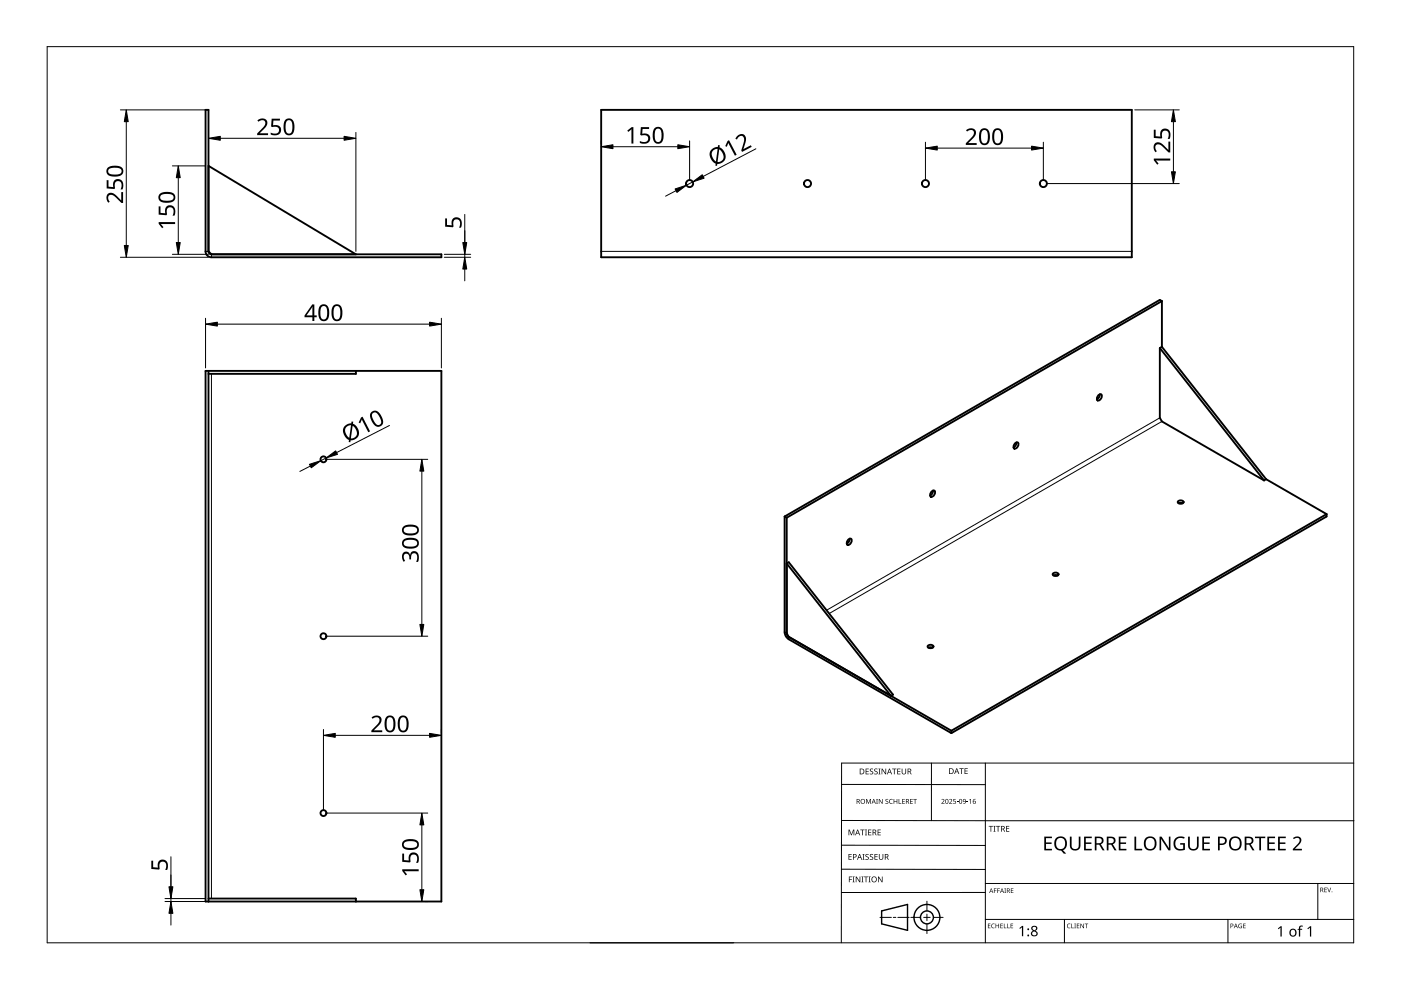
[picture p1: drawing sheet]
<svg xmlns="http://www.w3.org/2000/svg" width="297mm" height="210mm" viewBox="0 0 297 210" stroke-linecap="round" stroke-linejoin="round" font-family="sans-serif">
<g fill="none" stroke="#000" stroke-width=".4">
<path d="M44.2 35.2l31.3 18.7M127.5 23.3h112.5v31.2h-112.5zM44.2 53.3a.63 .63 0 0 0 .6 .6M44.2 53.3v-30h-.6v30a1.25 1.25 0 0 0 1.2 1.2h48.8v-.6h-48.8M44.2 53.3l.6 .6M43.6 78.6h50v112.5h-50zM44.2 78.6v112.5M75.5 78.6v.7h-31.3M245.9 73.8v14.8l.4 .8 21.7 12.5M245.9 73.8l22.1 28.1M246.3 63.8l-.4-.2-79.5 45.9M246.3 63.8l-79.5 46"/>
<path d="M246.3 63.8v9.7M246.3 73.5l-.4 .3M246.3 73.5l22.1 28.1M215.2 94l.6-.2a.87 .87 0 0 1-.8 1.3 .75 .75 0 0 1 .2-1.1zM215.5 93.8l-.2 .6-.4 .5M232.9 83.8l.6-.2a.87 .87 0 0 1-.8 1.3 .75 .75 0 0 1 .2-1.1zM233.2 83.6l-.2 .6-.4 .5M166.4 109.5v24.5l.4 1.2 .4 .3 34.5 19.9M166.4 109.5l.4 .3M166.8 109.8v24.5M166.8 119.5l.4-.3 22.1 28.1-.4 .2zM179.9 114.4l.5-.2a.87 .87 0 0 1-.7 1.3 .75 .75 0 0 1 .2-1.1z"/>
<path d="M180.1 114.2l-.1 .6-.5 .5M197.5 104.2l.6-.2a.87 .87 0 0 1-.7 1.3 .75 .75 0 0 1 .1-1.1zM197.8 104l-.1 .6-.5 .5M249.8 106.3a.79 .79 0 0 1 1.1 .2 .72 .72 0 0 1-1.2 0zM249.9 106.7h.9M268.4 101.6l12.9 7.4M268.4 101.6l-.4 .3M281.3 109v.5l-79.6 45.9M281.3 109l-79.6 45.9M166.8 134.3l.4 .7M167.2 135l34.5 19.9M196.7 136.9a.79 .79 0 0 1 1.2 .2 .72 .72 0 0 1-1.2 0z"/>
<path d="M196.8 137.3h.9M223.3 121.6a.79 .79 0 0 1 1.1 .2 .72 .72 0 0 1-1.2 0zM223.4 122h.8M201.7 154.9v.5M44.2 190.5h31.3v.6"/>
<circle cx="146.2" cy="38.9" r=".75"/>
<circle cx="171.2" cy="38.9" r=".75"/>
<circle cx="196.2" cy="38.9" r=".75"/>
<circle cx="221.2" cy="38.9" r=".75"/>
<circle cx="68.6" cy="97.4" r=".62"/>
<circle cx="68.6" cy="134.9" r=".62"/>
<circle cx="68.6" cy="172.4" r=".62"/>
</g>
<path d="M43.6 53.3h.6M44.8 53.9v.6M127.5 53.3h112.5M44.8 79.3v111.2M245.9 88.6l-70.7 40.8M246.3 89.4l-70.5 40.7M166.4 134l.4 .3M167.2 135v.5" fill="none" stroke="#000" stroke-width=".21"/>
<path d="M10 9.9h277v190h-277z" fill="none" stroke="#000" stroke-width=".21"/>
<g fill="none" stroke="#000" stroke-width=".21">
<path d="M178.4 179.2l30.5 .1M178.4 166.3l30.5 .1M178.5 174h108.6M197.5 161.8v12.2M208.9 161.8v38.1M287 161.8h-108.6v38.1M125.1 199.9h30.5M178.4 184.3h30.5M186.6 194.5h2.4M189.4 194.5h.5M190.4 194.5h2.4M193.1 194.5h2.1"/>
<path d="M195.8 194.5h1.4M196.5 191.1v2M196.5 193.8v1.4M196.5 195.9v2M197.9 194.5h2.1M208.9 189.2h-30.5M208.9 187.3h78.1M208.9 194.9h78.1M225.7 194.9v5M260.4 194.9v5M279.4 187.3v7.6"/>
</g>
<g fill="none" stroke="#000" stroke-width=".3">
<path d="M186.9 193.1l5.5-1.3v5.5l-5.5-1.4z"/>
<circle cx="196.5" cy="194.5" r="1.37"/>
<circle cx="196.5" cy="194.5" r="2.74"/>
</g>
<g fill="#000">
<path d="M179.9 175.9h.2l.4 1 .4-1h.2v1.2h-.1v-1.1l-.4 1.1h-.2l-.4-1.1 .1 1.1h-.2zM182.4 175.9h.9v.1h-.4v1.1h-.1v-1.1h-.4zM183.4 175.9h.4l-.1 .1v1l.1 .1h-.4l.1-.1v-1zM183.6 169.4h.2l.3 .8 .4-.8h.2v1h-.2v-.9l-.4 .9-.4-.9 .1 .9h-.2zM183.5 163h.7v.1h-.5v.4h.5v.1h-.5v.4h.5v.2h-.7zM184.1 175.9h.6v.1h-.5v.4h.5v.1h-.5v.5h.5v.1h-.6zM184.5 163.1l.4-.2 .2 .1v.1a.25 .25 0 0 0-.4-.1 .25 .25 0 0 0 0 .4 .4 .4 0 0 1 .5 .3 .4 .4 0 0 1-.3 .5 .4 .4 0 0 1-.5-.2h.1a.27 .27 0 0 0 .4 .1 .27 .27 0 0 0-.1-.4l-.3-.3zM185.4 163.1l.4-.2 .3 .1-.1 .1a.25 .25 0 0 0-.4-.1 .25 .25 0 0 0 0 .4 .4 .4 0 0 1 .5 .3 .4 .4 0 0 1-.3 .5 .4 .4 0 0 1-.5-.2h.1a.27 .27 0 0 0 .4 .1 .27 .27 0 0 0 0-.4l-.4-.3zM185.8 169.4h.3l-.1 .1v.8l.1 .1h-.3l.1-.1zM186.2 163h.5l-.2 .1v1l.2 .1h-.5l.2-.1v-1zM186.1 175.9h.6v.1h-.5v.4h.5v.1h-.5v.5h.5v.1h-.6zM186.3 169.4h.2l.5 .8v-.8h.1v1h-.1l-.6-.8v.8h-.1z"/>
<path d="M186.9 163h.2l.6 1v-1h.2v1.2h-.2l-.6-1v1h-.2zM187.8 169.5l.3-.1h.2v.2a.25 .25 0 0 0-.3-.1 .25 .25 0 0 0-.1 .3 .25 .25 0 0 0 .3 .1 .32 .32 0 0 1 0 .5 .32 .32 0 0 1-.5-.1 .25 .25 0 0 0 .4 .1 .25 .25 0 0 0 0-.4l-.3-.2zM188.6 169.5l.4-.1h.3l-.1 .2a.41 .41 0 0 0-.6 .3 .41 .41 0 0 0 .6 .4 .48 .48 0 0 1-.6-.1 .48 .48 0 0 1 0-.7zM189.1 163h1v.1h-.4v1.1h-.2v-1.1h-.4zM189.5 169.4h.1v.4h.5v-.4h.1v1h-.1v-.5h-.5v.5h-.1zM190.5 169.4h.2v.9h.4v.1h-.6zM190.2 163h.7v.1h-.5v.4h.5v.1h-.5v.4h.5v.2h-.7zM191.3 169.4h.5v.1h-.4v.3h.4v.1h-.4v.4h.4v.1h-.5zM191.2 163h.1v.8a.32 .32 0 0 0 .3 .3 .32 .32 0 0 0 .4-.4v-.7h.1v.7a.47 .47 0 0 1-.5 .5 .47 .47 0 0 1-.4-.5zM193 169.4h.5v.1h-.4v.3h.4v.1h-.4v.4h.4v.1h-.5zM193.6 169.4h.8v.1h-.3v.9h-.2v-.9h-.3zM199.6 169.5a.37 .37 0 0 1 .6 0 .37 .37 0 0 1-.2 .6l-.2 .2h.5v.1h-.7l.3-.4a.27 .27 0 0 0 .2-.3 .27 .27 0 0 0-.4-.1z"/>
<path d="M201.2 169.5a.37 .37 0 0 1 .6 0 .37 .37 0 0 1-.2 .6l-.2 .2h.5v.1h-.7l.3-.4a.27 .27 0 0 0 .3-.3 .27 .27 0 0 0-.5-.1zM202.1 169.4h.5v.1h-.4v.3a.34 .34 0 0 1 .5 .2 .34 .34 0 0 1-.2 .4 .34 .34 0 0 1-.4-.1 .29 .29 0 0 0 .4 0 .29 .29 0 0 0 0-.4 .29 .29 0 0 0-.4 0zM202.8 170l.4 .1zM203.4 162.9h.9v.1h-.4v1.1h-.1v-1.1h-.4zM204.9 170l.4 .1zM204.5 162.9h.7v.1h-.5v.4h.4v.1h-.4v.5h.5v.1h-.7zM205.5 169.6l.4-.2v1h-.2v-.9zM209.6 175.1h.9v.2h-.3v1h-.2v-1h-.4zM210.6 175.1h.5l-.2 .1v1l.2 .1h-.5l.2-.1v-1zM211.2 175.1h.9v.2h-.4v1h-.2v-1h-.3zM213.3 175.1h.7v.2h-.5v.3h.5v.2h-.5v.4h.5v.1h-.7zM226.8 177.4h.4v1.9a.76 .76 0 0 0 .8 .7 .76 .76 0 0 0 .7-.7v-1.9h.4v1.9a1.12 1.12 0 0 1-1.2 1 1.12 1.12 0 0 1-1.1-1z"/>
<path d="M249.2 177.7a1.87 1.87 0 0 1 2-.2l-.2 .3a1.2 1.2 0 0 0-1.8 .9 1.2 1.2 0 0 0 1.7 1.3v-.9h-.7v-.3h1v1.4a1.59 1.59 0 0 1-2.3-.9l-.1-.1a1.67 1.67 0 0 1 .4-1.5zM251.9 177.4h.4v1.9a.76 .76 0 0 0 .7 .7 .76 .76 0 0 0 .8-.7v-1.9h.3v1.9a1.12 1.12 0 0 1-1.1 1 1.12 1.12 0 0 1-1.1-1zM180 185.8h.7v.2h-.6v.4h.5v.1h-.5v.6h-.1zM179.9 181.1h.7v.1h-.5v.4h.4v.1h-.4v.5h.5v.1h-.7zM180.8 185.8h.4l-.1 .2v.9l.1 .2h-.4l.1-.2v-.9zM181.4 185.8h.2l.7 1.1v-1.1h.1v1.3h-.2l-.6-1v1h-.2zM182.6 185.8h.5l-.2 .2v.9l.2 .2h-.5l.2-.2v-.9zM182.9 181.1h.4l-.1 .1v1l.1 .1h-.4l.1-.1v-1zM183.2 185.8h.9v.2h-.4v1.1h-.2v-1.1h-.3zM183.5 181.2l.5-.1h.2v.2a.25 .25 0 0 0-.4-.1 .25 .25 0 0 0 0 .4 .4 .4 0 0 1 .4 .3 .4 .4 0 0 1-.2 .4 .4 .4 0 0 1-.5-.2 .27 .27 0 0 0 .5 .1 .27 .27 0 0 0-.1-.4l-.4-.3zM184.2 185.8h.4l-.1 .2v.9l.1 .2h-.4l.1-.2v-.9zM184.5 181.2l.4-.1h.2v.2a.25 .25 0 0 0-.4-.1 .25 .25 0 0 0 0 .4 .4 .4 0 0 1 .5 .3 .4 .4 0 0 1-.3 .4 .4 .4 0 0 1-.5-.2h.1a.27 .27 0 0 0 .4 .1 .27 .27 0 0 0-.1-.4l-.3-.3z"/>
<path d="M185.4 181.1h.7v.1h-.5v.4h.5v.1h-.5v.5h.5v.1h-.7zM186.2 185.8h.1l.7 1.1v-1.1h.1v1.3h-.2l-.6-1v1h-.1zM186.3 181.1h.2v.8a.32 .32 0 0 0 .3 .3 .32 .32 0 0 0 .3-.3v-.8h.2v.8a.47 .47 0 0 1-.5 .4 .47 .47 0 0 1-.5-.4zM209.5 195.8h.5l-.4 .1v.3h.4l-.4 .1v.4l.4 .1h-.5zM210.3 196l.3-.2 .3 .1v.1a.39 .39 0 0 0-.6 .3 .39 .39 0 0 0 .6 .4 .46 .46 0 0 1-.7-.1 .46 .46 0 0 1 .1-.6zM210.7 188.4h.6l-.4 .1v.3h.4l-.4 .1v.4h-.2zM211.4 188.4h.6l-.4 .1v.3h.4l-.4 .1v.4h-.2zM211.1 195.8h.1v.4h.5v-.4h.1v1h-.1v-.5h-.5v.5h-.1zM212.1 195.8h.5l-.4 .1v.3h.4l-.4 .1v.4l.4 .1h-.5zM212.8 195.8h.2v.9l.4 .1h-.6zM212.9 188.4h.4l-.1 .1 .1 .8h-.4l.2-.1zM213.6 195.8h.1v.9l.4 .1h-.5z"/>
<path d="M214.3 195.8h.5l-.4 .1v.3h.4l-.4 .1v.4l.4 .1h-.5zM214.3 188.4h.6l-.5 .1v.3h.4l-.4 .1v.3l.5 .1h-.6zM216.1 196.8l.6-.5h.2v2.2h-.2v-1.9l-.4 .4zM221.4 177.4h1.6v.3h-1.2v.9h1.2v.3h-1.2v1.1h1.2v.3h-1.6zM226.3 196l.4-.2 .3 .1-.1 .1a.39 .39 0 0 0-.6 .3 .39 .39 0 0 0 .6 .4 .46 .46 0 0 1-.6-.1 .46 .46 0 0 1 0-.6zM227.1 195.8h.2v.9l.4 .1h-.6zM227.8 195.8h.3l-.1 .1 .1 .9h-.3l.1-.1zM228.3 195.8h.5l-.4 .1v.3h.4l-.4 .1v.4l.4 .1h-.5zM229.1 195.8h.1l.5 .8v-.8h.1v1h-.1l-.5-.8v.8h-.1zM230 195.8h.7l-.3 .1v.9h-.1v-.9zM229.8 177.4h1.7v.3h-1.3v.9h1.2v.3h-1.2v1.1h1.3v.3h-1.7zM237.2 177.4h1.6v.3h-1.2v.9h1.1v.3h-1.1v1.1h1.2v.3h-1.6z"/>
<path d="M240.5 177.4h.4v2.6h1.3v.3h-1.7zM245.8 177.4h.5l1.5 2.4v-2.4h.4v2.9h-.5l-1.5-2.4v2.4h-.4zM254.9 177.4h1.6v.3h-1.2v.9h1.2v.3h-1.2v1.1h1.2v.3h-1.6zM262.7 196l.6-.1-.1 .1a.4 .4 0 0 0-.5 .3 .4 .4 0 0 0 .5 .4v-.3l-.2-.1h.3v.5a.53 .53 0 0 1-.7-.1 .53 .53 0 0 1 .1-.7zM263.6 195.8h.5l-.4 .1v.3h.4l-.4 .1v.4l.4 .1h-.5zM266.1 177.4h2.2v.3h-.9v2.6h-.4v-2.6h-.9zM268.7 177.4h1.6v.3h-1.2v.9h1.2v.3h-1.2v1.1h1.2v.3h-1.6zM270.9 196.8l.6-.4h.2v2.2h-.2v-1.9l-.4 .3zM271 177.4h1.6v.3h-1.3v.9h1.2v.3h-1.2v1.1h1.3v.3h-1.6zM274.1 177.7a.97 .97 0 0 1 1.2-.4 .97 .97 0 0 1 .6 1l-.3 .6-1 1.1h1.4v.3h-1.9v-.3l1.2-1.2a.67 .67 0 0 0 .1-1 .67 .67 0 0 0-1.1 .1zM275.5 196.4l.7-.1v.2h-.4l-.1 .2v.2h.4v.2h-.4v1.5h-.3v-1.5h-.3l.3-.2zM277.2 196.8l.6-.4h.2v2.2h-.3v-1.9l-.4 .3z"/>
<path d="M280.8 188.2h.5l-.4 .1v.3h.4l-.4 .1v.4l.4 .1h-.5zM281.4 188.2h.1l.3 .8 .3-.8h.1l-.3 1h-.1z"/>
<path d="M181.6 169.4h.3a.29 .29 0 0 1 .4 .2 .29 .29 0 0 1-.2 .4l.3 .4h-.2l-.2-.4h-.2v.4h-.2zM181.8 169.5v.4h.1a.2 .2 0 0 0 .2-.2 .2 .2 0 0 0-.2-.2z"/>
<path d="M181.8 175.9h.1l.5 1.2h-.2l-.1-.4h-.5l-.2 .4h-.1zM181.8 176l-.2 .6h.4z"/>
<path d="M182.3 163h.4a.61 .61 0 0 1 .6 .6 .61 .61 0 0 1-.7 .6h-.3zM182.4 163.1v.9h.2a.48 .48 0 0 0 .5-.4 .48 .48 0 0 0-.5-.5z"/>
<path d="M182.4 169.9a.51 .51 0 0 1 1 0 .51 .51 0 0 1-1 0zM182.6 169.9a.4 .4 0 0 0 .8 0 .4 .4 0 0 0-.8 0z"/>
<path d="M185 175.9h.3a.35 .35 0 0 1 .5 .2 .35 .35 0 0 1-.3 .5l.4 .5h-.2l-.3-.5h-.2v.5h-.2zM185.2 176v.5h.1a.23 .23 0 0 0 .3-.3 .23 .23 0 0 0-.3-.2z"/>
<path d="M185.2 169.4l.5 1-.3-.3h-.4l-.2 .3zM185.2 169.5l-.1 .5h.3z"/>
<path d="M188.5 163h.2l.4 1.2h-.1l-.2-.4h-.5l-.1 .4h-.2zM188.6 163.1l-.2 .6h.4z"/>
<path d="M192.1 169.4h.3a.29 .29 0 0 1 .3 .2 .29 .29 0 0 1-.2 .4l.3 .4h-.1l-.3-.4h-.2v.4h-.1zM192.2 169.5v.4h.2a.2 .2 0 0 0 .2-.2 .2 .2 0 0 0-.3-.2z"/>
<path d="M192.4 163h.4a.35 .35 0 0 1 .4 .2 .35 .35 0 0 1-.2 .4l.3 .6h-.2l-.3-.5h-.2v.5h-.2zM192.6 163.1v.4h.2a.23 .23 0 0 0 .3-.2 .23 .23 0 0 0-.3-.2z"/>
<path d="M200.5 169.5l.4-.1 .2 .2v.5l-.2 .3h-.3l-.2-.2zM200.6 169.6v.1a.37 .37 0 0 0-.1 .4 .37 .37 0 0 0 .4 .2 .4 .4 0 0 0 .1-.5 .4 .4 0 0 0-.4-.2z"/>
<path d="M201.2 162.9h.4a.61 .61 0 0 1 .6 .6 .61 .61 0 0 1-.6 .6h-.4zM201.4 163v1h.1a.48 .48 0 0 0 .5-.5 .48 .48 0 0 0-.4-.5z"/>
<path d="M202.8 162.9h.1l.5 1.2h-.2l-.1-.4h-.5l-.1 .4h-.2zM202.8 163l-.1 .6h.3z"/>
<path d="M203.5 169.5l.3-.1 .2 .2v.5l-.2 .3h-.3l-.1-.2zM203.5 169.6v.1a.37 .37 0 0 0-.1 .4 .37 .37 0 0 0 .4 .2 .4 .4 0 0 0 .1-.5 .4 .4 0 0 0-.4-.2z"/>
<path d="M204.2 169.5a.49 .49 0 0 1 .6 .4 .49 .49 0 0 1-.4 .5l-.2-.1h.4l.1-.4a.32 .32 0 0 1-.5 .1 .32 .32 0 0 1 0-.5zM204.3 169.7a.22 .22 0 0 0 .4 0 .22 .22 0 0 0-.4 0z"/>
<path d="M206.4 169.5l.4-.1-.3 .2-.1 .3a.35 .35 0 0 1 .5 .2 .35 .35 0 0 1-.4 .4 .35 .35 0 0 1-.3-.4zM206.4 170.1a.22 .22 0 0 0 .4 0 .22 .22 0 0 0-.4 0z"/>
<path d="M212.3 175.1h.3a.35 .35 0 0 1 .4 .3 .35 .35 0 0 1-.2 .4l.3 .5h-.2l-.3-.5h-.2v.5h-.1zM212.4 175.2v.5h.2a.23 .23 0 0 0 .3-.2 .23 .23 0 0 0-.3-.3z"/>
<path d="M223.9 177.7a1.42 1.42 0 0 1 1.8-.1 1.42 1.42 0 0 1 .5 1.7l-.3 .6-.5 .4 .7 .7h-.6l-.5-.7a1.53 1.53 0 0 1-1.4-.9 1.53 1.53 0 0 1 .3-1.7zM224.2 177.9a1.23 1.23 0 0 0 .6 2.1 1.23 1.23 0 0 0 1-.9 1.23 1.23 0 0 0-.5-1.4h-.6z"/>
<path d="M232.1 177.4h.8a.84 .84 0 0 1 1 .6 .84 .84 0 0 1-.5 1l.8 1.3h-.4l-.7-1.2h-.6v1.2h-.4zM232.5 177.7v1.1h.4a.56 .56 0 0 0 .7-.6 .56 .56 0 0 0-.7-.5z"/>
<path d="M234.7 177.4h.8a.84 .84 0 0 1 1 .6 .84 .84 0 0 1-.6 1l.8 1.3h-.4l-.7-1.2h-.6v1.2h-.3zM235 177.7v1.1h.5a.56 .56 0 0 0 .6-.6 .56 .56 0 0 0-.7-.5z"/>
<path d="M242.9 177.7a1.44 1.44 0 0 1 1.8-.1 1.44 1.44 0 0 1 .4 1.9 1.39 1.39 0 0 1-1.8 .7 1.39 1.39 0 0 1-.7-1.9zM243.2 177.9a1.23 1.23 0 0 0 .5 2.1 1.23 1.23 0 0 0 1.1-.9 1.23 1.23 0 0 0-.5-1.4h-.7z"/>
<path d="M258.2 177.4h.8a.92 .92 0 0 1 1.1 .9 .92 .92 0 0 1-1.2 .9h-.3v1.1h-.4zM258.6 177.7v1.1a.73 .73 0 0 0 .8 0 .73 .73 0 0 0 .3-.8l-.4-.3z"/>
<path d="M260.9 177.7a1.44 1.44 0 0 1 1.9-.1 1.44 1.44 0 0 1 .4 1.9 1.39 1.39 0 0 1-1.9 .7 1.39 1.39 0 0 1-.7-1.9zM261.3 177.9a1.23 1.23 0 0 0 .5 2.1 1.23 1.23 0 0 0 1.1-.9 1.23 1.23 0 0 0-.6-1.4h-.6z"/>
<path d="M263.9 177.4h.8a.84 .84 0 0 1 1 .6 .84 .84 0 0 1-.5 1l.8 1.3h-.5l-.7-1.2h-.5v1.2h-.4zM264.3 177.7v1.1h.4a.56 .56 0 0 0 .7-.6 .56 .56 0 0 0-.7-.5z"/>
<path d="M180.8 181.1h.4a.41 .41 0 0 1 .4 .5 .41 .41 0 0 1-.6 .2v.5h-.2zM181 181.2v.5a.29 .29 0 0 0 .5-.3 .29 .29 0 0 0-.5-.2z"/>
<path d="M182.2 181.1h.1l.5 1.2h-.2l-.1-.4h-.5l-.1 .4h-.2zM182.3 181.2l-.2 .6h.3z"/>
<path d="M184.7 186.5a.61 .61 0 0 1 1.2 0 .61 .61 0 0 1-1.2 0zM184.9 186.5a.45 .45 0 0 0 .9 0 .45 .45 0 0 0-.9 0z"/>
<path d="M187.6 181.1h.3a.35 .35 0 0 1 .5 .2 .35 .35 0 0 1-.3 .4l.4 .6h-.2l-.3-.5h-.3v.5h-.1zM187.7 181.2v.5h.2a.23 .23 0 0 0 .3-.3 .23 .23 0 0 0-.3-.2z"/>
<path d="M210.1 188.4l.5 .9-.2-.3h-.4l-.3 .3zM210.2 188.5l-.2 .4h.3z"/>
<path d="M212.4 188.4l.5 .9-.3-.3h-.3l-.3 .3zM212.4 188.5l-.1 .4h.3z"/>
<path d="M213.5 188.4h.2a.28 .28 0 0 1 .4 .2 .28 .28 0 0 1-.2 .3l.3 .4-.4-.4h-.2v.4h-.1zM213.6 188.5v.3h.1a.19 .19 0 0 0 .3-.2 .19 .19 0 0 0-.3-.1z"/>
<path d="M218.7 196.5a.62 .62 0 0 1 .9-.2 .62 .62 0 0 1 .1 .9l-.2 .1a.65 .65 0 0 1 .4 .9 .65 .65 0 0 1-.9 .3 .59 .59 0 0 1-.4-.6 .59 .59 0 0 1 .4-.5l-.3-.4zM218.8 197.9a.45 .45 0 0 0 .9 0 .45 .45 0 0 0-.9 0zM218.9 196.9a.4 .4 0 0 0 .8 0 .4 .4 0 0 0-.8 0z"/>
<path d="M260.9 195.8h.2a.32 .32 0 0 1 .4 .4 .32 .32 0 0 1-.5 .2v.4h-.1zM261 195.9v.4a.24 .24 0 0 0 .4-.2 .24 .24 0 0 0-.4-.2z"/>
<path d="M262 195.8l.4 1-.2-.3h-.4l-.2 .3zM262 196l-.1 .4h.3z"/>
<path d="M273.6 197.1a.82 .82 0 0 1 1.2 .1 .82 .82 0 0 1-.2 1.2 .82 .82 0 0 1-1.2-.4zM273.8 197.2a.6 .6 0 0 0-.1 .8 .6 .6 0 0 0 .8 .2l.1-.3a.53 .53 0 0 0-.1-.6 .53 .53 0 0 0-.7-.1z"/>
<path d="M279.9 188.2h.3a.28 .28 0 0 1 .3 .2 .28 .28 0 0 1-.1 .3l.2 .5-.3-.4h-.2v.4h-.2zM280.1 188.3v.4h.1a.19 .19 0 0 0 .2-.2 .19 .19 0 0 0-.2-.2z"/>
<circle cx="218" cy="198.3" r=".2"/>
<circle cx="218" cy="197" r=".2"/>
<circle cx="282.4" cy="189.1" r=".09"/>
</g>
<g fill="none" stroke="#000" stroke-width=".21">
<path d="M25.5 23.3h18.1M26.8 25.8v26.2M36.5 35.2h7.1M37.8 37.7v13.7M44.2 28.1v6.4M46.7 29.3h26.3M75.5 28.1v25.2M127.5 29.9v.6M130 31.1h13.7M146.2 29.9v8.4M146.9 38.6l-1.4 .7M160.3 31.5l-11.2 5.9"/>
<path d="M196.2 30.2v8.1M198.7 31.4h20M221.2 30.2v8.1M221.8 38.9h28.2M240.6 23.3h9.4M248.8 25.8v10.6M25.5 54.5h18.7M36.5 53.9h7.7M94.2 53.9h5.6M94.2 54.5h5.6M98.5 45.5v9M98.5 57v2.5"/>
<path d="M143.3 40.4l-2.2 1.2M43.6 67.5v10.5M46.1 68.7h45M93.6 67.5v10.5M65.8 98.8l-2.2 1.2M69.1 97.1l-1.1 .6M69.2 97.4h21.5M82.6 90.2l-11.2 5.8M89.4 99.9v32.5M69.2 134.9h21.5M68.6 154.7v17.1M71.1 155.9h20"/>
<path d="M93.6 154.7v.6M69.2 172.4h21.5M89.4 174.9v13.7M35 191.1h8.6M35 190.5h8.6M36.2 181.6v9.5M36.2 193.6v2.5M90.1 191.1h.6"/>
</g>
<g fill="#000" stroke="#000" stroke-width=".21">
<path d="M26.8 23.3l.4 2.5h-.8zM37.8 35.2l.4 2.5h-.8zM44.2 29.3l2.5-.4v.8zM73 28.9l2.5 .4-2.5 .4zM127.5 31.1l2.5-.4v.8zM143.7 30.7l2.5 .4-2.5 .4zM146.9 38.6l2-1.6 .4 .8zM196.2 31.4l2.5-.4v.8zM218.7 31l2.5 .4-2.5 .4zM248.8 23.3l.4 2.5h-.8zM248.4 36.4h.8l-.4 2.5zM26.4 52h.8l-.4 2.5z"/>
<path d="M37.4 51.4h.8l-.4 2.5zM98.5 54.5l.5 2.5h-.9zM98.1 51.4h.9l-.5 2.5zM143.1 40.1l2.4-.8-2 1.5zM43.6 68.7l2.5-.4v.8zM91.1 68.3l2.5 .4-2.5 .4zM65.6 98.4l2.4-.7-2 1.5zM69.1 97.1l2.1-1.5 .4 .7zM89.4 97.4l.5 2.5h-.9zM89 132.4h.9l-.5 2.5zM68.6 155.9l2.5-.4v.8zM91.1 155.5l2.5 .4-2.5 .4z"/>
<path d="M89.4 172.4l.5 2.5h-.9zM36.2 191.1l.5 2.5h-.9zM35.8 188h.9l-.5 2.5zM89 188.6h.9l-.5 2.5z"/>
</g>
<g fill="#000">
<path d="M22.6 38.2h.4v1.4l1 .1a1.17 1.17 0 0 1 1-1.8 1.17 1.17 0 0 1 1.1 1.6l-.1 .7h-.4a1.03 1.03 0 0 0 .2-1.1 1.03 1.03 0 0 0-.8-.7 .93 .93 0 0 0-.6 1.5l-.1 .2-1.7-.1zM54.6 25.5a1.16 1.16 0 0 1 1.3-.4 1.16 1.16 0 0 1 .8 1.2l-.3 .6-1.3 1.4h1.7v.3h-2.3v-.3l1.1-1.1a.98 .98 0 0 0 .3-1.7h-.5l-.6 .3zM57.6 25.2h1.8v.4h-1.4l-.1 1a1.17 1.17 0 0 1 1.7 .9 1.17 1.17 0 0 1-1.6 1.2l-.6-.2v-.4a1.03 1.03 0 0 0 1.8-.5 .93 .93 0 0 0-1.5-.7l-.2-.1zM133 27.7l.9-.8h.4v3.5h-.4v-3l-.7 .6zM135.9 26.9h1.7v.4h-1.4v1.1a1.17 1.17 0 0 1 1.7 .9 1.17 1.17 0 0 1-1.6 1.2l-.6-.2v-.4a1.03 1.03 0 0 0 1.7-.5 .93 .93 0 0 0-1.4-.7l-.3-.1zM154.3 29.9l.3-.2 1.6 3.1-.4 .2-1.4-2.7-.3 .8-.3-.1zM156.2 28.9a1.12 1.12 0 0 1 1.6-.3 1.12 1.12 0 0 1 .3 1.6l-.5 1.4 1.6-.8 .2 .3-2.1 1.1-.1-.3 .4-1.5a.98 .98 0 0 0-.5-1.6l-.4 .2-.4 .6-.4-.2zM204.8 27.6a1.16 1.16 0 0 1 1.3-.4 1.16 1.16 0 0 1 .8 1.1l-.3 .7-1.3 1.3h1.8v.4h-2.3v-.3l1.1-1.1a.98 .98 0 0 0 .2-1.7h-.4l-.7 .3zM244.6 27.5h.4v1.4l1 .1a1.17 1.17 0 0 1 1-1.8 1.17 1.17 0 0 1 1.1 1.6l-.1 .7h-.4a1.03 1.03 0 0 0-.6-1.8 .93 .93 0 0 0-.6 1.5l-.1 .2-1.7-.2zM244.6 33.6h3.5v.4h-3l.5 .7-.2 .2-.8-.9zM244.8 30.4a1.5 1.5 0 0 1 2.2 .7l.7 .7v-1.8h.4v2.3h-.3l-1.2-1.1a.98 .98 0 0 0-1.6-.2v.4l.3 .7-.3 .2a1.47 1.47 0 0 1-.2-1.9zM22.8 41.2a1.5 1.5 0 0 1 2.2 .6l.7 .7v-1.8h.4v2.3h-.4l-1.1-1.1a.98 .98 0 0 0-1.6-.2l-.1 .4 .4 .7-.3 .2a1.47 1.47 0 0 1-.2-1.8z"/>
<path d="M33.6 43.8h.4v1.3l1 .1a1.17 1.17 0 0 1 1-1.7 1.17 1.17 0 0 1 1.2 1.6l-.2 .6h-.4a1.03 1.03 0 0 0-.5-1.7 .93 .93 0 0 0-.7 1.4l-.1 .2-1.7-.1zM33.6 47.1h3.5v.4h-3l.6 .7-.3 .2-.8-1zM94.4 46.3h.4v1.4l1 .1a1.17 1.17 0 0 1 .9-1.7 1.17 1.17 0 0 1 1.2 1.5l-.2 .7h-.4a1.03 1.03 0 0 0 .3-1.1 1.03 1.03 0 0 0-.8-.7 .93 .93 0 0 0-.6 1.5l-.2 .2-1.6-.1zM76.5 88.5l.4-.1 1.6 3.1-.4 .1-1.4-2.7-.3 .8-.4-.1zM85.5 117.2a.85 .85 0 0 1 .8-.2 .85 .85 0 0 1 .7 .7 .93 .93 0 0 1 1-.9 .93 .93 0 0 1 .8 1.1l-.2 1.2h-.4a1.24 1.24 0 0 0-.3-1.8 .71 .71 0 0 0-.7 1v.3h-.4a.81 .81 0 0 0-.1-.9 .81 .81 0 0 0-.8-.3 1.02 1.02 0 0 0 0 1.5l-.3 .2a1.66 1.66 0 0 1-.1-1.9zM78.8 152.1a1.16 1.16 0 0 1 1.3-.4 1.16 1.16 0 0 1 .8 1.2l-.3 .6-1.3 1.3h1.7v.4h-2.3v-.3l1.1-1.1a.98 .98 0 0 0 .3-1.7h-.5l-.6 .3zM32.1 182.5h.4v1.4l1 .1a1.17 1.17 0 0 1 .9-1.8 1.17 1.17 0 0 1 1.2 1.6l-.2 .7h-.4a1.03 1.03 0 0 0-.5-1.8 .93 .93 0 0 0-.6 1.5l-.2 .2-1.6-.2zM85.3 181h.4v1.4h1a1.17 1.17 0 0 1 .9-1.7 1.17 1.17 0 0 1 1.2 1.6l-.2 .6h-.4a1.03 1.03 0 0 0-.5-1.7 .93 .93 0 0 0-.6 1.4l-.2 .3-1.6-.2zM85.3 184.3h3.5v.4h-3.1l.6 .7-.3 .2-.7-.9z"/>
<path d="M22.8 35.6a2.6 2.6 0 0 1 3.2 .2 1.22 1.22 0 0 1-.2 1.3 1.22 1.22 0 0 1-1.2 .3 1.53 1.53 0 0 1-2-1zM23.1 35.8a.75 .75 0 0 0 0 1 .75 .75 0 0 0 .9 .2h1a.69 .69 0 0 0 .8-.7 .69 .69 0 0 0-.8-.7h-1.3z"/>
<path d="M60.6 25.4a1.16 1.16 0 0 1 1.3-.1 1.16 1.16 0 0 1 .5 1.2 1.69 1.69 0 0 1-1 2.2 1.27 1.27 0 0 1-1.3-1.6l.1-1.2zM60.8 25.7a2.16 2.16 0 0 0 .3 2.6 .82 .82 0 0 0 .9-1.1 1.35 1.35 0 0 0-.7-1.7z"/>
<path d="M138.8 27.1a1.16 1.16 0 0 1 1.3 0 1.16 1.16 0 0 1 .6 1.2 1.69 1.69 0 0 1-1 2.2 1.27 1.27 0 0 1-1.3-1.6l.1-1.2zM139.1 27.5a2.16 2.16 0 0 0 .3 2.6 .82 .82 0 0 0 .9-1.1 1.35 1.35 0 0 0-.8-1.7z"/>
<path d="M150.9 31.7l.6-.4 .7-.1v-.4h.4l-.1 .4a1.81 1.81 0 0 1 1.4 1.9 1.81 1.81 0 0 1-1.6 1.7h-.2l-.1 .4-.3-.1v-.4a2 2 0 0 1-.8-3zM152.5 31.7l-.4 2.7a1.23 1.23 0 0 0 1.3-.8 1.23 1.23 0 0 0-.4-1.4zM151.2 31.9a1.51 1.51 0 0 0 .6 2.3l.3-2.6h-.4z"/>
<path d="M208 27.4a1.16 1.16 0 0 1 1.3 0 1.16 1.16 0 0 1 .6 1.2 1.69 1.69 0 0 1-1 2.2 1.27 1.27 0 0 1-1.3-1.6v-1zM208.3 27.7a2.16 2.16 0 0 0 .2 2.7 .82 .82 0 0 0 .9-1.1 1.35 1.35 0 0 0-.7-1.7z"/>
<path d="M210.8 27.4a1.16 1.16 0 0 1 1.3 0 1.16 1.16 0 0 1 .6 1.2 1.69 1.69 0 0 1-1 2.2 1.27 1.27 0 0 1-1.3-1.6l.1-1.2zM211.1 27.7a2.16 2.16 0 0 0 .2 2.7 .82 .82 0 0 0 .9-1.1 1.35 1.35 0 0 0-.7-1.7z"/>
<path d="M33.8 41.1a2.6 2.6 0 0 1 3.3 .2 1.22 1.22 0 0 1-.2 1.3 1.22 1.22 0 0 1-1.3 .4 1.53 1.53 0 0 1-2-1zM34.1 41.4a.75 .75 0 0 0 0 .9 .75 .75 0 0 0 .9 .3l1-.1a.69 .69 0 0 0 .8-.7 .69 .69 0 0 0-.8-.6h-1.3z"/>
<path d="M66.2 64.5h.4v2.4h.6v.4h-.6v.8h-.4v-.8h-1.6v-.4zM66.2 65l-1.2 1.9h1.2z"/>
<path d="M67.9 64.8a1.16 1.16 0 0 1 1.4-.1 1.16 1.16 0 0 1 .5 1.2 1.69 1.69 0 0 1-1 2.2 1.27 1.27 0 0 1-1.3-1.6l.1-1.1zM68.2 65.1a2.16 2.16 0 0 0 .3 2.6 .82 .82 0 0 0 .9-1 1.35 1.35 0 0 0-.8-1.8z"/>
<path d="M70.7 64.8a1.16 1.16 0 0 1 1.3-.1 1.16 1.16 0 0 1 .6 1.2 1.69 1.69 0 0 1-1 2.2 1.27 1.27 0 0 1-1.3-1.6l.1-1.1zM71 65.1a2.16 2.16 0 0 0 .3 2.6 .82 .82 0 0 0 .9-1 1.35 1.35 0 0 0-.8-1.8z"/>
<path d="M73.2 90.3l.6-.4 .7-.1v-.4h.4l-.1 .4a1.81 1.81 0 0 1 1.3 1.9 1.81 1.81 0 0 1-1.6 1.7h-.2v.4l-.4-.1 .1-.4a2 2 0 0 1-.8-3zM74.8 90.3l-.4 2.7a1.23 1.23 0 0 0 1.2-.8 1.23 1.23 0 0 0-.3-1.4zM73.5 90.5a1.51 1.51 0 0 0 .5 2.3l.4-2.6h-.4z"/>
<path d="M78.7 87.4a1.24 1.24 0 0 1 2.1 .7 1.54 1.54 0 0 1 0 2.2 1.27 1.27 0 0 1-1.9-.8l-.4-1.2zM79 87.6a1.92 1.92 0 0 0 .5 2.1 .69 .69 0 0 0 1 .4 .69 .69 0 0 0 .2-1.1 1.9 1.9 0 0 0-1.3-1.5z"/>
<path d="M85.5 114.5a2.6 2.6 0 0 1 3.2 .2 1.22 1.22 0 0 1-.2 1.3 1.22 1.22 0 0 1-1.3 .3 1.53 1.53 0 0 1-2-1zM85.8 114.7a.75 .75 0 0 0 0 1 .75 .75 0 0 0 .9 .2h1a.69 .69 0 0 0 .8-.7 .69 .69 0 0 0-.8-.7h-1.3z"/>
<path d="M85.5 111.7a2.6 2.6 0 0 1 3.2 .2 1.22 1.22 0 0 1-.2 1.3 1.22 1.22 0 0 1-1.3 .3 1.53 1.53 0 0 1-2-1zM85.8 111.9a.75 .75 0 0 0 0 1 .75 .75 0 0 0 .9 .2h1a.69 .69 0 0 0 .8-.7 .69 .69 0 0 0-.8-.7h-1.3z"/>
<path d="M82 151.9a1.16 1.16 0 0 1 1.3 0 1.16 1.16 0 0 1 .5 1.2 1.69 1.69 0 0 1-1 2.2 1.27 1.27 0 0 1-1.3-1.6l.1-1.2zM82.2 152.3a2.16 2.16 0 0 0 .3 2.6 .82 .82 0 0 0 .9-1.1 1.35 1.35 0 0 0-.7-1.7z"/>
<path d="M84.8 151.9a1.16 1.16 0 0 1 1.3 0 1.16 1.16 0 0 1 .5 1.2 1.69 1.69 0 0 1-1 2.2 1.27 1.27 0 0 1-1.3-1.6l.1-1zM85 152.3a2.16 2.16 0 0 0 .3 2.6 .82 .82 0 0 0 .9-1.1 1.35 1.35 0 0 0-.7-1.7z"/>
<path d="M85.5 178.4a2.6 2.6 0 0 1 3.2 .2 1.22 1.22 0 0 1-.2 1.3 1.22 1.22 0 0 1-1.3 .3 1.53 1.53 0 0 1-2-1zM85.8 178.6a.75 .75 0 0 0 0 .9 .75 .75 0 0 0 .9 .3l1-.1a.69 .69 0 0 0 .8-.6 .69 .69 0 0 0-.8-.7h-1.3z"/>
</g>
</svg>
